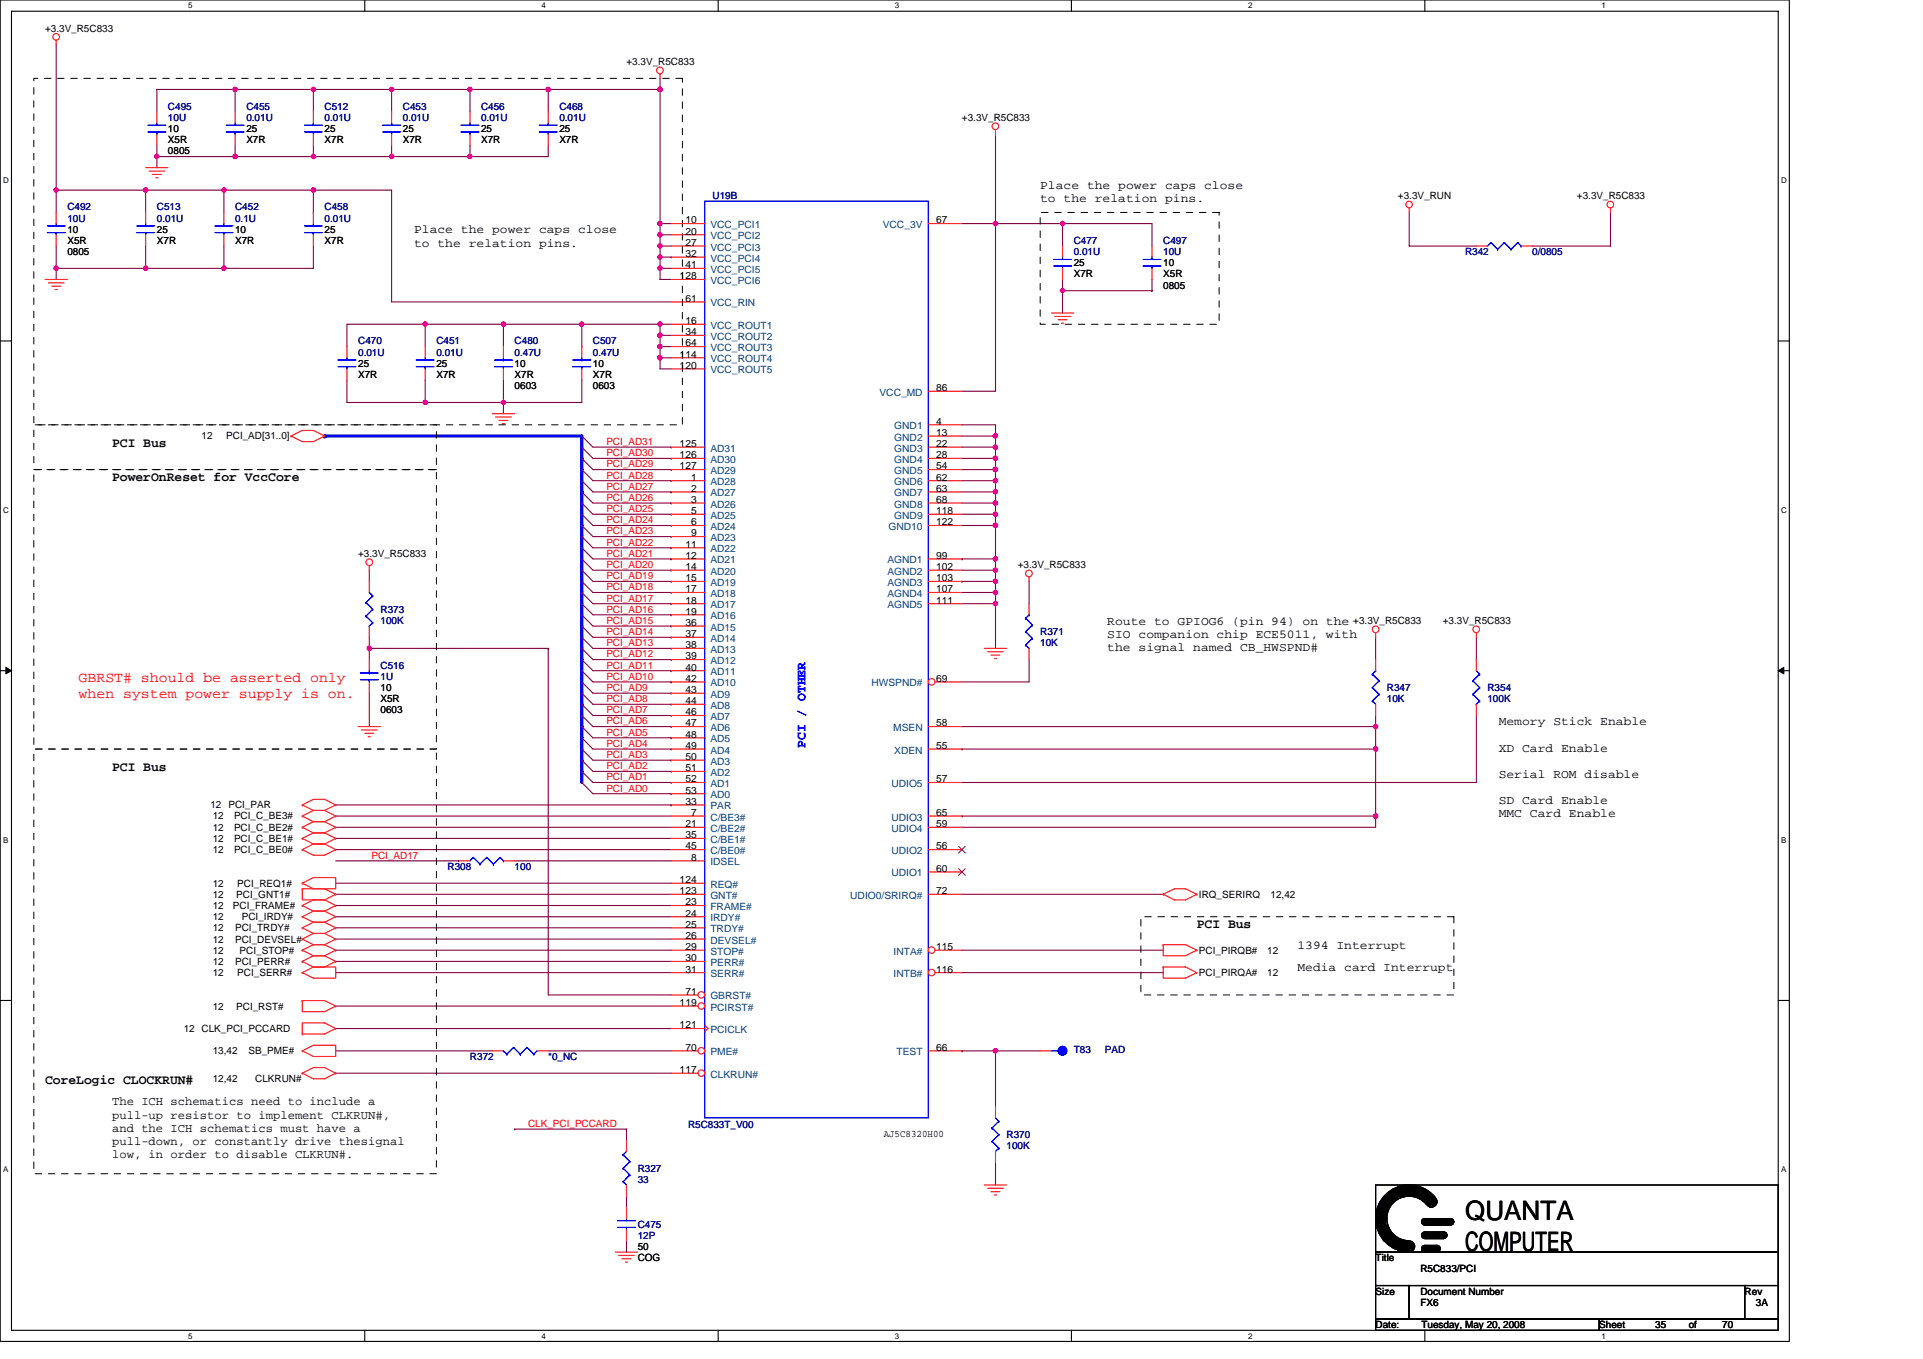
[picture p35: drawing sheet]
<svg xmlns="http://www.w3.org/2000/svg" width="297mm" height="210mm" viewBox="0 0 297 210" stroke-linecap="round" stroke-linejoin="round" font-family="sans-serif">
<defs><g id="words">
<g font-size="4.1">
<text x="226.3" y="188.5">QUANTA</text>
<text x="226.3" y="193.3">COMPUTER</text>
</g>
<g font-size="2.2" fill="#f00">
<text x="12.1" y="105.4">GBRST# should be asserted only</text>
<text x="12.1" y="107.8">when system power supply is on.</text>
</g>
<g font-size="2.1">
<text x="17.3" y="69.1">PCI Bus</text>
<text x="17.3" y="74.3">PowerOnReset for VccCore</text>
<text x="17.3" y="119.2">PCI Bus</text>
<text x="184.9" y="143.4">PCI Bus</text>
<text x="7" y="167.6">CoreLogic CLOCKRUN#</text>
</g>
<text font-size="2.1" fill="#00f" x="124.4" y="115.5" transform="rotate(-90 124.4 115.5)">PCI / OTHER</text>
<g font-size="1.9">
<text x="160.7" y="29.2">Place the power caps close</text>
<text x="160.7" y="31.2">to the relation pins.</text>
<text x="64" y="36.1">Place the power caps close</text>
<text x="64" y="38.1">to the relation pins.</text>
<text x="171" y="96.5">Route to GPIOG6 (pin 94) on the</text>
<text x="171" y="98.6">SIO companion chip ECE5011, with</text>
<text x="171" y="100.6">the signal named CB_HWSPND#</text>
<text x="231.5" y="112.1">Memory Stick Enable</text>
<text x="231.5" y="116.1">XD Card Enable</text>
<text x="231.5" y="120.2">Serial ROM disable</text>
<text x="231.5" y="124.3">SD Card Enable</text>
<text x="231.5" y="126.3">MMC Card Enable</text>
<text x="200.4" y="146.6">1394 Interrupt</text>
<text x="200.4" y="150.1">Media card Interrupt</text>
<text x="17.3" y="170.8">The ICH schematics need to include a</text>
<text x="17.3" y="172.8">pull-up resistor to implement CLKRUN#,</text>
<text x="17.3" y="174.9">and the ICH schematics must have a</text>
<text x="17.3" y="176.9">pull-down, or constantly drive thesignal</text>
<text x="17.3" y="178.9">low, in order to disable CLKRUN#.</text>
</g>
<g font-size="1.5">
<text x="7" y="4.9">+3.3V_R5C833</text>
<text x="96.8" y="10">+3.3V_R5C833</text>
<text x="25.9" y="20.4">10</text>
<text x="25.9" y="23.9">0805</text>
<text x="25.9" y="22.1">X5R</text>
<text x="38.1" y="20.4">25</text>
<text x="38.1" y="22.1">X7R</text>
<text x="50.1" y="20.4">25</text>
<text x="50.1" y="22.1">X7R</text>
<text x="62.2" y="20.4">25</text>
<text x="62.2" y="22.1">X7R</text>
<text x="74.3" y="20.4">25</text>
<text x="74.3" y="22.1">X7R</text>
<text x="86.4" y="20.4">25</text>
<text x="86.4" y="22.1">X7R</text>
<text x="148.6" y="18.7">+3.3V_R5C833</text>
<text x="10.4" y="35.9">10</text>
<text x="24.2" y="35.9">25</text>
<text x="36.3" y="35.9">10</text>
<text x="50.1" y="35.9">25</text>
<text x="105.9" y="34.5">10</text>
<text x="144.6" y="34.5">67</text>
<text x="215.9" y="30.8">+3.3V_RUN</text>
<text x="243.6" y="30.8">+3.3V_R5C833</text>
<text x="10.4" y="39.4">0805</text>
<text x="10.4" y="37.7">X5R</text>
<text x="24.2" y="37.7">X7R</text>
<text x="36.3" y="37.7">X7R</text>
<text x="50.1" y="37.7">X7R</text>
<text x="105.9" y="36.3">20</text>
<text x="105.9" y="38">27</text>
<text x="105.9" y="39.7">32</text>
<text x="105.9" y="41.4">41</text>
<text x="165.9" y="41.1">25</text>
<text x="179.7" y="41.1">10</text>
<text x="105" y="43.2">128</text>
<text x="105.9" y="46.6">61</text>
<text x="165.9" y="42.9">X7R</text>
<text x="179.7" y="44.6">0805</text>
<text x="179.7" y="42.9">X5R</text>
<text x="105.9" y="50.1">16</text>
<text x="105.9" y="51.8">34</text>
<text x="105.9" y="53.5">64</text>
<text x="55.3" y="56.7">25</text>
<text x="55.3" y="58.4">X7R</text>
<text x="67.4" y="56.7">25</text>
<text x="67.4" y="58.4">X7R</text>
<text x="79.5" y="56.7">10</text>
<text x="79.5" y="58.4">X7R</text>
<text x="91.6" y="56.7">10</text>
<text x="91.6" y="58.4">X7R</text>
<text x="105" y="55.3">114</text>
<text x="105" y="57">120</text>
<text x="79.5" y="60.1">0603</text>
<text x="91.6" y="60.1">0603</text>
<text x="144.6" y="65.6">4</text>
<text x="144.6" y="60.4">86</text>
<text x="31.1" y="67.9">12</text>
<text x="34.9" y="67.9">PCI_AD[31..0]</text>
<text x="105" y="70.8">126</text>
<text x="105" y="69.1">125</text>
<text x="144.6" y="67.4">13</text>
<text x="144.6" y="69.1">22</text>
<text x="144.6" y="70.8">28</text>
<text x="105" y="72.5">127</text>
<text x="106.8" y="77.7">3</text>
<text x="106.8" y="76">2</text>
<text x="106.8" y="74.3">1</text>
<text x="144.6" y="72.5">54</text>
<text x="144.6" y="74.3">62</text>
<text x="144.6" y="76">63</text>
<text x="144.6" y="77.7">68</text>
<text x="106.8" y="82.9">9</text>
<text x="106.8" y="81.2">6</text>
<text x="106.8" y="79.4">5</text>
<text x="144.6" y="81.2">122</text>
<text x="144.6" y="79.4">118</text>
<text x="55.3" y="86">+3.3V_R5C833</text>
<text x="105.9" y="89.8">15</text>
<text x="105.9" y="88.1">14</text>
<text x="105.9" y="86.3">12</text>
<text x="105.9" y="84.6">11</text>
<text x="144.6" y="86.3">99</text>
<text x="144.6" y="89.8">103</text>
<text x="144.6" y="88.1">102</text>
<text x="157.2" y="87.8">+3.3V_R5C833</text>
<text x="105.9" y="95">19</text>
<text x="105.9" y="93.3">18</text>
<text x="105.9" y="91.5">17</text>
<text x="144.6" y="91.5">107</text>
<text x="144.6" y="93.3">111</text>
<text x="105.9" y="101.9">39</text>
<text x="105.9" y="100.2">38</text>
<text x="105.9" y="98.4">37</text>
<text x="105.9" y="96.7">36</text>
<text x="209" y="96.4">+3.3V_R5C833</text>
<text x="222.9" y="96.4">+3.3V_R5C833</text>
<text x="58.8" y="106.8">10</text>
<text x="105.9" y="107.1">43</text>
<text x="105.9" y="105.3">42</text>
<text x="105.9" y="103.6">40</text>
<text x="144.6" y="105.3">69</text>
<text x="58.8" y="110.2">0603</text>
<text x="58.8" y="108.5">X5R</text>
<text x="105.9" y="114">48</text>
<text x="105.9" y="112.2">47</text>
<text x="105.9" y="110.5">46</text>
<text x="105.9" y="108.8">44</text>
<text x="144.6" y="112.2">58</text>
<text x="105.9" y="119.2">51</text>
<text x="105.9" y="117.4">50</text>
<text x="105.9" y="115.7">49</text>
<text x="144.6" y="115.7">55</text>
<text x="32.5" y="124.9">12 PCI_PAR</text>
<text x="105.9" y="122.6">53</text>
<text x="105.9" y="120.9">52</text>
<text x="105.9" y="124.4">33</text>
<text x="144.6" y="120.9">57</text>
<text x="32.9" y="128.4">12</text>
<text x="32.9" y="130.1">12</text>
<text x="32.9" y="126.6">12</text>
<text x="32.9" y="131.8">12</text>
<text x="36.1" y="128.4">PCI_C_BE2#</text>
<text x="36.1" y="130.1">PCI_C_BE1#</text>
<text x="36.1" y="126.6">PCI_C_BE3#</text>
<text x="36.1" y="131.8">PCI_C_BE0#</text>
<text x="105.9" y="131.3">45</text>
<text x="105.9" y="129.5">35</text>
<text x="105.9" y="127.8">21</text>
<text x="106.8" y="126.1">7</text>
<text x="144.6" y="127.8">59</text>
<text x="144.6" y="126.1">65</text>
<text x="144.6" y="131.3">56</text>
<text x="32.9" y="137">12</text>
<text x="36.7" y="137">PCI_REQ1#</text>
<text x="105" y="136.4">124</text>
<text x="106.8" y="133">8</text>
<text x="144.6" y="134.7">60</text>
<text x="32.9" y="142.2">12</text>
<text x="32.9" y="138.7">12</text>
<text x="32.9" y="140.4">12</text>
<text x="32.9" y="143.9">12</text>
<text x="36" y="140.4">PCI_FRAME#</text>
<text x="36.3" y="143.9">PCI_TRDY#</text>
<text x="36.5" y="138.7">PCI_GNT1#</text>
<text x="37.4" y="142.2">PCI_IRDY#</text>
<text x="105" y="138.2">123</text>
<text x="105.9" y="143.3">25</text>
<text x="105.9" y="141.6">24</text>
<text x="105.9" y="139.9">23</text>
<text x="144.6" y="138.2">72</text>
<text x="185.2" y="138.7">IRQ_SERIRQ</text>
<text x="196.3" y="138.7">12,42</text>
<text x="32.9" y="149.1">12</text>
<text x="32.9" y="145.6">12</text>
<text x="32.9" y="147.4">12</text>
<text x="36.3" y="149.1">PCI_PERR#</text>
<text x="36.3" y="145.6">PCI_DEVSEL#</text>
<text x="37" y="147.4">PCI_STOP#</text>
<text x="105.9" y="148.5">30</text>
<text x="105.9" y="146.8">29</text>
<text x="105.9" y="145.1">26</text>
<text x="144.6" y="146.8">115</text>
<text x="185.2" y="147.4">PCI_PIRQB#</text>
<text x="195.7" y="147.4">12</text>
<text x="32.9" y="156">12</text>
<text x="32.9" y="150.8">12</text>
<text x="36.5" y="156">PCI_RST#</text>
<text x="36.7" y="150.8">PCI_SERR#</text>
<text x="105" y="155.4">119</text>
<text x="105.9" y="150.3">31</text>
<text x="105.9" y="153.7">71</text>
<text x="144.6" y="150.3">116</text>
<text x="185.2" y="150.8">PCI_PIRQA#</text>
<text x="195.7" y="150.8">12</text>
<text x="28.4" y="159.4">12 CLK_PCI_PCCARD</text>
<text x="105" y="158.9">121</text>
<text x="32.9" y="162.9">13,42</text>
<text x="32.9" y="167.2">12,42</text>
<text x="38.4" y="162.9">SB_PME#</text>
<text x="39.4" y="167.2">CLKRUN#</text>
<text x="105" y="165.8">117</text>
<text x="105.9" y="162.3">70</text>
<text x="144.6" y="162.3">66</text>
<text x="136.5" y="175.7">AJ5C8320H00</text>
<text x="98.5" y="193.1">50</text>
<text x="98.5" y="194.9">COG</text>
<text x="212.5" y="194.9">Title</text>
<text x="219.4" y="196.6">R5C833/PCI</text>
<text x="212.5" y="200">Size</text>
<text x="219.4" y="200">Document Number</text>
<text x="219.4" y="201.8">FX6</text>
<text x="269.5" y="200">Rev</text>
<text x="271.2" y="201.8">3A</text>
<text x="212.5" y="205.2">Date:</text>
<text x="219.6" y="205.2">Tuesday, May 20, 2008</text>
<text x="247" y="205.2">Sheet</text>
<text x="255.7" y="205.2">35</text>
<text x="260.9" y="205.2">of</text>
<text x="266" y="205.2">70</text>
</g>
<g font-size="1.5" fill="#000080">
<text x="25.9" y="17">C495</text>
<text x="38.1" y="17">C455</text>
<text x="50.1" y="17">C512</text>
<text x="62.2" y="17">C453</text>
<text x="74.3" y="17">C456</text>
<text x="86.4" y="17">C468</text>
<text x="25.9" y="18.7">10U</text>
<text x="38.1" y="18.7">0.01U</text>
<text x="50.1" y="18.7">0.01U</text>
<text x="62.2" y="18.7">0.01U</text>
<text x="74.3" y="18.7">0.01U</text>
<text x="86.4" y="18.7">0.01U</text>
<text x="10.4" y="32.5">C492</text>
<text x="10.4" y="34.2">10U</text>
<text x="24.2" y="32.5">C513</text>
<text x="24.2" y="34.2">0.01U</text>
<text x="36.3" y="32.5">C452</text>
<text x="36.3" y="34.2">0.1U</text>
<text x="50.1" y="32.5">C458</text>
<text x="50.1" y="34.2">0.01U</text>
<text x="110.1" y="30.8">U19B</text>
<text x="165.9" y="37.7">C477</text>
<text x="165.9" y="39.4">0.01U</text>
<text x="179.7" y="37.7">C497</text>
<text x="179.7" y="39.4">10U</text>
<text x="226.3" y="39.4">R342</text>
<text x="236.7" y="39.4">0/0805</text>
<text x="55.3" y="53.2">C470</text>
<text x="67.4" y="53.2">C451</text>
<text x="79.5" y="53.2">C480</text>
<text x="91.6" y="53.2">C507</text>
<text x="55.3" y="54.9">0.01U</text>
<text x="67.4" y="54.9">0.01U</text>
<text x="79.5" y="54.9">0.47U</text>
<text x="91.6" y="54.9">0.47U</text>
<text x="58.8" y="94.7">R373</text>
<text x="58.8" y="96.4">100K</text>
<text x="160.7" y="98.1">R371</text>
<text x="160.7" y="99.9">10K</text>
<text x="58.8" y="103.3">C516</text>
<text x="58.8" y="105">1U</text>
<text x="214.2" y="106.8">R347</text>
<text x="229.8" y="106.8">R354</text>
<text x="214.2" y="108.5">10K</text>
<text x="229.8" y="108.5">100K</text>
<text x="69.1" y="134.4">R308</text>
<text x="79.5" y="134.4">100</text>
<text x="72.6" y="163.8">R372</text>
<text x="84.7" y="163.8">*0_NC</text>
<text x="165.9" y="162.7">T83</text>
<text x="170.7" y="162.7">PAD</text>
<text x="106.3" y="174.3">R5C833T_V00</text>
<text x="155.5" y="175.9">R370</text>
<text x="155.5" y="177.6">100K</text>
<text x="98.5" y="181">R327</text>
<text x="98.5" y="182.8">33</text>
<text x="98.5" y="189.7">C475</text>
<text x="98.5" y="191.4">12P</text>
</g>
<g font-size="1.5" fill="#004080">
<text x="109.7" y="35.2">VCC_PCI1</text>
<text x="136.4" y="35.2">VCC_3V</text>
<text x="109.7" y="37">VCC_PCI2</text>
<text x="109.7" y="38.7">VCC_PCI3</text>
<text x="109.7" y="40.4">VCC_PCI4</text>
<text x="109.7" y="47.3">VCC_RIN</text>
<text x="109.7" y="42.2">VCC_PCI5</text>
<text x="109.7" y="43.9">VCC_PCI6</text>
<text x="109.7" y="50.8">VCC_ROUT1</text>
<text x="109.7" y="52.5">VCC_ROUT2</text>
<text x="109.7" y="54.3">VCC_ROUT3</text>
<text x="109.7" y="56">VCC_ROUT4</text>
<text x="109.7" y="57.7">VCC_ROUT5</text>
<text x="135.8" y="61.2">VCC_MD</text>
<text x="109.7" y="71.5">AD30</text>
<text x="109.7" y="69.8">AD31</text>
<text x="138.1" y="66.3">GND1</text>
<text x="138.1" y="68.1">GND2</text>
<text x="138.1" y="69.8">GND3</text>
<text x="138.1" y="71.5">GND4</text>
<text x="109.7" y="76.7">AD27</text>
<text x="109.7" y="75">AD28</text>
<text x="109.7" y="73.3">AD29</text>
<text x="138.1" y="73.3">GND5</text>
<text x="138.1" y="75">GND6</text>
<text x="138.1" y="76.7">GND7</text>
<text x="109.7" y="83.6">AD23</text>
<text x="109.7" y="81.9">AD24</text>
<text x="109.7" y="80.2">AD25</text>
<text x="109.7" y="78.4">AD26</text>
<text x="137.2" y="81.9">GND10</text>
<text x="138.1" y="78.4">GND8</text>
<text x="138.1" y="80.2">GND9</text>
<text x="109.7" y="88.8">AD20</text>
<text x="109.7" y="87.1">AD21</text>
<text x="109.7" y="85.3">AD22</text>
<text x="137.1" y="87.1">AGND1</text>
<text x="137.1" y="88.8">AGND2</text>
<text x="109.7" y="95.7">AD16</text>
<text x="109.7" y="94">AD17</text>
<text x="109.7" y="92.2">AD18</text>
<text x="109.7" y="90.5">AD19</text>
<text x="137.1" y="90.5">AGND3</text>
<text x="137.1" y="92.2">AGND4</text>
<text x="137.1" y="94">AGND5</text>
<text x="109.7" y="100.9">AD13</text>
<text x="109.7" y="99.2">AD14</text>
<text x="109.7" y="97.4">AD15</text>
<text x="109.7" y="107.8">AD9</text>
<text x="109.7" y="106.1">AD10</text>
<text x="109.7" y="104.3">AD11</text>
<text x="109.7" y="102.6">AD12</text>
<text x="134.6" y="106.1">HWSPND#</text>
<text x="109.7" y="113">AD6</text>
<text x="109.7" y="111.3">AD7</text>
<text x="109.7" y="109.5">AD8</text>
<text x="138" y="113">MSEN</text>
<text x="109.7" y="119.9">AD2</text>
<text x="109.7" y="118.2">AD3</text>
<text x="109.7" y="116.4">AD4</text>
<text x="109.7" y="114.7">AD5</text>
<text x="138.1" y="116.4">XDEN</text>
<text x="109.7" y="123.3">AD0</text>
<text x="109.7" y="121.6">AD1</text>
<text x="109.7" y="125.1">PAR</text>
<text x="137.7" y="121.6">UDIO5</text>
<text x="109.7" y="132">C/BE0#</text>
<text x="109.7" y="130.2">C/BE1#</text>
<text x="109.7" y="128.5">C/BE2#</text>
<text x="109.7" y="126.8">C/BE3#</text>
<text x="137.7" y="128.5">UDIO4</text>
<text x="137.7" y="126.8">UDIO3</text>
<text x="137.7" y="132">UDIO2</text>
<text x="109.7" y="137.2">REQ#</text>
<text x="109.7" y="133.7">IDSEL</text>
<text x="137.7" y="135.4">UDIO1</text>
<text x="109.7" y="138.9">GNT#</text>
<text x="109.7" y="142.3">IRDY#</text>
<text x="109.7" y="140.6">FRAME#</text>
<text x="131.3" y="138.9">UDIO0/SRIRQ#</text>
<text x="109.7" y="149.2">PERR#</text>
<text x="109.7" y="147.5">STOP#</text>
<text x="109.7" y="145.8">DEVSEL#</text>
<text x="109.7" y="144.1">TRDY#</text>
<text x="138" y="147.5">INTA#</text>
<text x="109.7" y="151">SERR#</text>
<text x="109.7" y="154.4">GBRST#</text>
<text x="138" y="151">INTB#</text>
<text x="109.7" y="156.1">PCIRST#</text>
<text x="109.7" y="159.6">PCICLK</text>
<text x="109.7" y="163.1">PME#</text>
<text x="109.7" y="166.5">CLKRUN#</text>
<text x="138.5" y="163.1">TEST</text>
</g>
<g font-size="1.5" fill="#f00">
<text x="93.7" y="68.7">PCI_AD31</text>
<text x="93.7" y="70.5">PCI_AD30</text>
<text x="93.7" y="75.7">PCI_AD27</text>
<text x="93.7" y="77.4">PCI_AD26</text>
<text x="93.7" y="72.2">PCI_AD29</text>
<text x="93.7" y="73.9">PCI_AD28</text>
<text x="93.7" y="80.9">PCI_AD24</text>
<text x="93.7" y="79.1">PCI_AD25</text>
<text x="93.7" y="82.6">PCI_AD23</text>
<text x="93.7" y="86">PCI_AD21</text>
<text x="93.7" y="84.3">PCI_AD22</text>
<text x="93.7" y="89.5">PCI_AD19</text>
<text x="93.7" y="87.8">PCI_AD20</text>
<text x="93.7" y="92.9">PCI_AD17</text>
<text x="93.7" y="94.7">PCI_AD16</text>
<text x="93.7" y="91.2">PCI_AD18</text>
<text x="93.7" y="96.4">PCI_AD15</text>
<text x="93.7" y="99.8">PCI_AD13</text>
<text x="93.7" y="101.6">PCI_AD12</text>
<text x="93.7" y="98.1">PCI_AD14</text>
<text x="93.7" y="103.3">PCI_AD11</text>
<text x="93.7" y="106.8">PCI_AD9</text>
<text x="93.7" y="105">PCI_AD10</text>
<text x="93.7" y="110.2">PCI_AD7</text>
<text x="93.7" y="113.7">PCI_AD5</text>
<text x="93.7" y="108.5">PCI_AD8</text>
<text x="93.7" y="111.9">PCI_AD6</text>
<text x="93.7" y="117.1">PCI_AD3</text>
<text x="93.7" y="118.9">PCI_AD2</text>
<text x="93.7" y="115.4">PCI_AD4</text>
<text x="93.7" y="120.6">PCI_AD1</text>
<text x="93.7" y="122.3">PCI_AD0</text>
<text x="57.4" y="132.7">PCI_AD17</text>
<text x="81.6" y="174.1">CLK_PCI_PCCARD</text>
</g>
<g font-size="1.2">
<text x="29.1" y="1.3">5</text>
<text x="83.6" y="1.3">4</text>
<text x="138.2" y="1.3">3</text>
<text x="192.8" y="1.3">2</text>
<text x="247.4" y="1.3">1</text>
<text x=".5" y="28.3">D</text>
<text x="275.1" y="28.3">D</text>
<text x=".5" y="79.2">C</text>
<text x="275.1" y="79.2">C</text>
<text x=".5" y="130.2">B</text>
<text x="275.1" y="130.2">B</text>
<text x=".5" y="181.1">A</text>
<text x="275.1" y="181.1">A</text>
<text x="29.1" y="206.8">5</text>
<text x="83.6" y="206.8">4</text>
<text x="138.2" y="206.8">3</text>
<text x="192.8" y="206.8">2</text>
<text x="247.4" y="206.8">1</text>
</g>
</g></defs>
<path d="M0 0h276.4v207.3h-276.4zM1.8 1.7h272.9v203.8h-272.9z" fill="none" stroke="#000" stroke-width=".17"/>
<g fill="#fff">
<path d="M29.1 .2h.6v1.4h-.6z"/>
<path d="M29.1 205.7h.6v1.4h-.6z"/>
</g>
<path d="M56.3 0v1.7M56.3 205.5v1.8" fill="none" stroke="#000" stroke-width=".17"/>
<g fill="#fff">
<path d="M83.6 .2h.7v1.4h-.7z"/>
<path d="M83.6 205.7h.7v1.4h-.7z"/>
</g>
<path d="M110.9 0v1.7M110.9 205.5v1.8" fill="none" stroke="#000" stroke-width=".17"/>
<g fill="#fff">
<path d="M138.2 .2h.7v1.4h-.7z"/>
<path d="M138.2 205.7h.7v1.4h-.7z"/>
</g>
<path d="M165.5 0v1.7M165.5 205.5v1.8" fill="none" stroke="#000" stroke-width=".17"/>
<g fill="#fff">
<path d="M192.8 .2h.6v1.4h-.6z"/>
<path d="M192.8 205.7h.6v1.4h-.6z"/>
</g>
<path d="M220.1 0v1.7M220.1 205.5v1.8" fill="none" stroke="#000" stroke-width=".17"/>
<g fill="#fff">
<path d="M247.4 .2h.6v1.4h-.6z"/>
<path d="M247.4 205.7h.6v1.4h-.6z"/>
<path d="M.5 27.2h.8v1.4h-.8z"/>
<path d="M275.1 27.2h.9v1.4h-.9z"/>
<path d="M.5 78.1h.8v1.4h-.8z"/>
<path d="M275.1 78.1h.9v1.4h-.9z"/>
</g>
<path d="M0 52.7h1.8M274.7 52.7h1.7" fill="none" stroke="#000" stroke-width=".17"/>
<g fill="#fff">
<path d="M.5 129.1h.8v1.4h-.8z"/>
<path d="M275.1 129.1h.8v1.4h-.8z"/>
</g>
<path d="M0 103.6h1.8M274.7 103.6h1.7" fill="none" stroke="#000" stroke-width=".17"/>
<path d="M.9 103.1l.9 .5-.9 .5zM274.7 103.6l.8-.5v1z" fill="#000" stroke="#000" stroke-width=".15"/>
<g fill="#fff">
<path d="M.5 180h.8v1.4h-.8z"/>
<path d="M275.1 180h.8v1.4h-.8z"/>
</g>
<g fill="none" stroke="#000" stroke-width=".17">
<path d="M0 154.6h1.8M274.7 154.6h1.7M212.5 183.1h62.2v10.4h-62.2zM212.5 193.5h62.2v5.1h-62.2zM212.5 198.6h5.2v5.2h-5.2zM212.7 187.1v2.4l.1 .5v-3.5l.2-.3v4.3l.2 .2v-4.8l.2-.4v5.5l.1 .2v-5.9l.2-.1v6.5M213.9 191.7v-6.7l.2-.2v7.1h.1v-2.6l.2 .4v2.4l.2 .1v-2.2l.1 .4v2l.2 .2v-2.1l.2 .2v2.1h.2v-1.9l.1 .1v1.9h.2v-1.7l.2 .2v1.5l.1 .2v-1.7l.2 .2v1.5h.2v-1.4M214.2 184.5v2.9l.2-.5v-2.4l.2-.2v2.2l.1-.1v-2.3l.2-.1v2l.2-.1v-2.1h.2v1.9l.1-.2v-1.7l.2-.2v1.7l.2-.1v-1.6l.1-.2v1.8M216.3 183.8a4.7 4.7 0 0 1 5.4 2.2M216.3 184.5a4 4 0 0 1 4.8 1.7M216.3 184.3a4.2 4.2 0 0 1 5.1 2.1M216.3 184.2a4.3 4.3 0 0 1 5.2 2.2"/>
<path d="M216.3 184a4.5 4.5 0 0 1 5.2 2.1M216.3 183.5a4.9 4.9 0 0 1 5.7 2.2M216.3 191.6v.1h.2v1.4h.1v-1.4h.2v1.6h-.3l.5-1.6M216.3 183.3v1.7l-.2-.2v-1.4zM216.3 184.9a3.6 3.6 0 0 1 4.5 1.7M216.3 184.7a3.8 3.8 0 0 1 4.7 1.8M216.4 183.6a4.8 4.8 0 0 1 5.5 2.3M216.5 183.4v1.4M217 191.7h.1M217 191.7v1.6l.2-.2v-1.4l.1 .4v1.2h.2v-1.4h.2v1.4h.1v-1.4h.2v1.4l.2-.2v-1l.2 .1v.7M217.7 183.1a5.2 5.2 0 0 1 4 1.9M217.7 183.1a5.2 5.2 0 0 0-5.2 5.2 5.2 5.2 0 0 0 5.2 5.1"/>
<path d="M217.7 184.8a3.4 3.4 0 0 1 2.6 1.3M217.7 184.8a3.4 3.4 0 0 0-3.5 3.5 3.4 3.4 0 0 0 3.5 3.4M217.7 183.1l-1.6 .2M217.7 184.8l-1.3 .2M217.7 198.6h51.8v5.2h-51.8zM219.7 188.4h4.7v.2h-4.8v.2h5l-.2 .2h-4.7l.2 .1h4.5M219.7 190.5h3.7v.2h-3.7l-.1 .2h3.9l-.1 .1h-3.8l.3 .2h3.3M219.7 192.6h2.6v.2h-2.7v.1h2.9l-.2 .2h-2.7l.3 .2h2.4M220.1 192.4h1.9M220.1 193.5h1.9M220.1 191.4h2.9M220.1 190.4h2.9"/>
<path d="M220.1 189.3h4M220.1 188.3h4M269.5 198.6h5.2v5.2h-5.2zM212.5 203.8h34.5v1.7h-34.5zM247 203.8h27.7v1.7h-27.7z"/>
<circle cx="217.7" cy="192.6" r=".86"/>
<circle cx="220.1" cy="190.9" r=".51"/>
<circle cx="220.1" cy="192.9" r=".51"/>
<circle cx="220.1" cy="188.8" r=".51"/>
<circle cx="221.1" cy="185.7" r=".85"/>
<circle cx="222" cy="192.9" r=".51"/>
<circle cx="223" cy="190.9" r=".51"/>
<circle cx="224" cy="188.8" r=".51"/>
</g>
<g fill="none" stroke="#800040" stroke-width=".17">
<path d="M8.7 6.9v22.5M36.3 13.8h.1M36.3 13.8v3.5M48.4 13.8h.1M48.4 13.8v3.5M60.5 13.8v3.5M60.5 13.8h.1M72.6 13.8h.1M72.6 13.8v3.5M84.7 13.8h.1M84.7 13.8v3.5M102 13.8h.1"/>
<path d="M102 12.1v1.7M102 13.8h-77.8v3.5M102 13.8v27.7M8.7 38v3.5M8.7 29.4v3.4M8.7 29.4h25.9M22.5 29.4h.1M22.5 38v3.5M22.5 29.4v3.4M24.2 24.2h.1M24.2 24.2v1.7M24.2 24.2h12.1"/>
<path d="M24.2 22.5v1.7M34.6 29.4v3.4M34.6 38v3.5M34.6 29.4h.1M34.6 29.4h13.8M36.3 22.5v1.7M36.3 24.2h.1M36.3 24.2h12.1M48.4 22.5v1.7M48.4 32.8h.1M48.4 38v3.5h-13.8M48.4 29.4h12.1v17.3h43.2"/>
<path d="M48.4 24.2h24.2M48.4 29.4v3.4M60.5 22.5v1.7M60.5 24.2h.1M72.6 22.5v1.7M72.6 24.2h.1M84.7 22.5v1.7h-12.1M102 38h1.7M102 39.7h.1M102 38h.1M102 34.5h.1M102 36.3h1.7"/>
<path d="M102 36.3h.1M102 34.5h1.7M102 39.7h1.7M103.7 39.7h.1M148.6 34.5h5.2M153.8 34.5v26h-5.2M153.8 34.5h.1M153.8 20.7v13.8M153.8 34.5h10.3M164.1 34.5v3.5M164.1 34.5h13.8v3.5M164.1 34.5h.1"/>
<path d="M217.7 32.8v5.2h10.3M248.8 32.8v5.2h-12.1M8.7 41.5v1.7M8.7 41.5h25.9M22.5 41.5h.1M34.6 41.5h.1M53.6 58.7v3.5h24.2M65.7 50.1h.1M65.7 50.1v3.5M65.7 58.7v3.5M77.8 50.1h12.1M77.8 50.1v3.5"/>
<path d="M77.8 58.7v3.5M77.8 50.1h-24.2v3.5M77.8 50.1h.1M89.9 58.7v3.5h-12.1M89.9 53.6h.1M89.9 50.1h12.1M89.9 50.1v3.5M102 55.3v1.7h1.7M102 41.5v1.7h1.7M102 51.8h1.7M102 53.6h.1M102 41.5h1.7"/>
<path d="M102 41.5h.1M102 50.1h.1M102 50.1h1.7M102 55.3h1.7M102 55.3h.1M102 53.6h1.7M102 51.8h.1M102 50.1v5.2M164.1 43.2v1.7M164.1 44.9v3.5M164.1 44.9h13.8M177.9 43.2v1.7"/>
<path d="M177.9 44.9h.1M65.7 62.2h.1M77.8 62.2v1.7M77.8 62.2h.1M89.9 76h.1M89.9 79.5h.1M89.9 70.8h.1M89.9 67.4h.1M89.9 72.6h.1M89.9 77.7h.1M89.9 74.3h.1M89.9 69.1h.1"/>
<path d="M89.9 74.3l1.7 1.7h12.1M89.9 67.4l1.7 1.7h12.1M89.9 76l1.7 1.7h12.1M89.9 69.1l1.7 1.7h12.1M89.9 70.8l1.7 1.8h12.1M89.9 79.5l1.7 1.7h12.1M89.9 72.6l1.7 1.7h12.1M89.9 77.7l1.7 1.8h12.1M103.7 76h.1M103.7 69.1h.1M103.7 77.7h.1M103.7 70.8h.1"/>
<path d="M103.7 72.6h.1M103.7 74.3h.1M103.7 79.5h.1M148.6 69.1h5.2M148.6 70.8h5.2M148.6 72.6h5.2M148.6 74.3h5.2M148.6 67.4h5.2M148.6 65.6h5.2v22.5M148.6 76h5.2M148.6 77.7h5.2M148.6 79.5h5.2"/>
<path d="M153.8 69.1h.1M153.8 72.6h.1M153.8 74.3h.1M153.8 67.4h.1M153.8 76h.1M153.8 77.7h.1M153.8 79.5h.1M153.8 70.8h.1M57 88.1v1.7M57 98.5v1.7M89.9 89.8h.1M89.9 84.6h.1"/>
<path d="M89.9 93.3h.1M89.9 91.5h.1M89.9 95h.1M89.9 88.1h.1M89.9 82.9h.1M89.9 81.2h.1M89.9 98.5h.1M89.9 86.4h.1M89.9 96.7h.1M89.9 88.1l1.7 1.7h12.1M89.9 84.6l1.7 1.8h12.1M89.9 98.5l1.7 1.7h12.1"/>
<path d="M89.9 82.9l1.7 1.7h12.1M89.9 81.2l1.7 1.7h12.1M89.9 91.5l1.7 1.8h12.1M89.9 93.3l1.7 1.7h12.1M89.9 95l1.7 1.7h12.1M89.9 86.4l1.7 1.7h12.1M89.9 89.8l1.7 1.7h12.1M89.9 96.7l1.7 1.8h12.1M103.7 86.4h.1M103.7 84.6h.1M103.7 81.2h.1M103.7 82.9h.1"/>
<path d="M103.7 89.8h.1M103.7 93.3h.1M103.7 95h.1M103.7 96.7h.1M103.7 88.1h.1M103.7 91.5h.1M103.7 98.5h.1M148.6 88.1h5.2M148.6 89.8h.1M148.6 91.5h5.2M148.6 93.3h5.2M148.6 86.4h.1"/>
<path d="M148.6 81.2h5.2M148.6 89.8h5.2M148.6 86.4h5.2M153.8 88.1v1.7M153.8 93.3v6.9M153.8 86.4h.1M153.8 93.3h.1M153.8 81.2h.1M153.8 88.1h.1M153.8 91.5h.1M153.8 89.8v3.5M159 89.8v3.5"/>
<path d="M212.5 98.5v3.4M228 98.5v3.4M57 107.1v5.2M57 100.2v1.7M57 100.2h27.7M84.7 100.2v53.5h19M84.7 100.2h.1M89.9 115.7h.1M89.9 108.8h.1M89.9 101.9h.1M89.9 107.1h.1M89.9 110.6h.1"/>
<path d="M89.9 117.5h.1M89.9 103.6h.1M89.9 114h.1M89.9 100.2h.1M89.9 119.2h.1M89.9 112.3h.1M89.9 105.4h.1M89.9 114l1.7 1.7h12.1M89.9 101.9l1.7 1.7h12.1M89.9 105.4l1.7 1.7h12.1M89.9 103.6l1.7 1.8h12.1M89.9 108.8l1.7 1.8h12.1"/>
<path d="M89.9 100.2l1.7 1.7h12.1M89.9 112.3l1.7 1.7h12.1M89.9 107.1l1.7 1.7h12.1M89.9 110.6l1.7 1.7h12.1M89.9 115.7l1.7 1.8h12.1M89.9 117.5l1.7 1.7h12.1M89.9 119.2l1.7 1.7h12.1M103.7 103.6h.1M103.7 107.1h.1M103.7 105.4h.1M103.7 110.6h.1M103.7 100.2h.1"/>
<path d="M103.7 101.9h.1M103.7 114h.1M103.7 108.8h.1M103.7 112.3h.1M103.7 117.5h.1M103.7 119.2h.1M103.7 115.7h.1M148.6 115.7h.1M148.6 112.3h63.9M148.6 115.7h63.9M159 101.9v3.5h-10.4M212.5 112.3v3.4"/>
<path d="M212.5 112.3h.1M212.5 115.7v10.4M212.5 110.6v1.7M228 110.6v10.3h-79.4M228 101.9h.1M51.9 139.9h51.8M51.9 136.5h51.8M51.9 138.2h51.8M51.9 126.1h51.8M51.9 131.3h51.8M51.9 129.5h51.8M51.9 127.8h51.8"/>
<path d="M51.9 133h19M51.9 124.4h51.8M70.9 133h.1M79.5 133h24.2M89.9 120.9h.1M89.9 120.9l1.7 1.7h12.1M103.7 120.9h.1M103.7 122.6h.1M103.7 124.4h.1M148.6 138.2h31.1M148.6 126.1h.1M148.6 126.1h63.9"/>
<path d="M212.5 126.1v1.7h-63.9M51.9 145.1h51.8M51.9 150.3h51.8M51.9 141.6h51.8M51.9 143.4h51.8M51.9 148.5h51.8M51.9 146.8h51.8M51.9 158.9h51.8M51.9 155.4h51.8M148.6 146.8h31.1M148.6 150.3h31.1M51.9 162.4h24.1"/>
<path d="M51.9 165.8h51.8M79.5 174.5h17.3v1.7M79.5 174.5h.1M84.7 162.4h19M148.6 162.4h.1M148.6 162.4h5.2M153.8 179.6v3.5M153.8 171h.1M153.8 162.4h6.9M153.8 162.4v8.6M96.8 184.8v1.7M96.8 191.7v1.8"/>
</g>
<g fill="#f0f" stroke="#f0f" stroke-width=".17">
<circle cx="153.8" cy="89.8" r=".34"/>
<circle cx="153.8" cy="69.1" r=".34"/>
<circle cx="72.6" cy="13.8" r=".34"/>
<circle cx="48.4" cy="24.2" r=".34"/>
<circle cx="60.5" cy="24.2" r=".34"/>
<circle cx="72.6" cy="24.2" r=".34"/>
<circle cx="84.7" cy="13.8" r=".34"/>
<circle cx="101.9" cy="13.8" r=".34"/>
<circle cx="153.8" cy="70.8" r=".33"/>
<circle cx="153.8" cy="72.5" r=".34"/>
<circle cx="153.8" cy="74.3" r=".34"/>
<circle cx="153.8" cy="86.4" r=".34"/>
<circle cx="153.8" cy="81.2" r=".34"/>
<circle cx="60.5" cy="13.8" r=".34"/>
<circle cx="36.3" cy="13.8" r=".34"/>
<circle cx="57" cy="100.2" r=".34"/>
<circle cx="24.2" cy="24.2" r=".34"/>
<circle cx="36.3" cy="24.2" r=".34"/>
<circle cx="153.8" cy="162.3" r=".34"/>
<circle cx="164.1" cy="44.9" r=".33"/>
<circle cx="153.8" cy="34.5" r=".34"/>
<circle cx="164.1" cy="34.5" r=".34"/>
<circle cx="101.9" cy="39.7" r=".34"/>
<circle cx="101.9" cy="53.5" r=".33"/>
<circle cx="48.4" cy="13.8" r=".34"/>
<circle cx="101.9" cy="38" r=".34"/>
<circle cx="101.9" cy="41.4" r=".34"/>
<circle cx="153.8" cy="67.3" r=".34"/>
<circle cx="101.9" cy="50.1" r=".34"/>
<circle cx="101.9" cy="55.3" r=".34"/>
<circle cx="101.9" cy="34.5" r=".34"/>
<circle cx="101.9" cy="36.3" r=".33"/>
<circle cx="101.9" cy="51.8" r=".34"/>
<circle cx="8.7" cy="29.4" r=".34"/>
<circle cx="22.5" cy="29.4" r=".34"/>
<circle cx="65.7" cy="50.1" r=".34"/>
<circle cx="8.7" cy="41.4" r=".34"/>
<circle cx="22.5" cy="41.4" r=".34"/>
<circle cx="89.8" cy="50.1" r=".34"/>
<circle cx="212.5" cy="115.7" r=".34"/>
<circle cx="212.5" cy="126.1" r=".34"/>
<circle cx="153.8" cy="76" r=".34"/>
<circle cx="48.4" cy="29.4" r=".34"/>
<circle cx="212.5" cy="112.3" r=".34"/>
<circle cx="153.8" cy="93.3" r=".34"/>
<circle cx="153.8" cy="77.7" r=".34"/>
<circle cx="34.6" cy="29.4" r=".34"/>
<circle cx="34.6" cy="41.4" r=".34"/>
<circle cx="65.7" cy="62.2" r=".33"/>
<circle cx="77.8" cy="62.2" r=".33"/>
<circle cx="77.8" cy="50.1" r=".34"/>
<circle cx="153.8" cy="79.4" r=".33"/>
<circle cx="153.8" cy="88.1" r=".33"/>
<circle cx="153.8" cy="91.5" r=".34"/>
</g>
<path d="M50.1 67.4h39.8v3.4M50.1 67.4h.1M89.9 76v32.8M89.9 76h.1M89.9 70.8v5.2M89.9 70.8h.1M89.9 108.8h.1M89.9 112.3h.1M89.9 112.3v8.6M89.9 108.8v3.5" fill="none" stroke="#00f" stroke-width=".51"/>
<g fill="none" stroke="#f00" stroke-width=".17">
<path d="M8.7 6.2v.7M24.2 17.3v1.7M36.3 17.3v1.7M48.4 17.3v1.7M60.5 17.3v1.7M72.6 17.3v1.7M102 11.4v.7M8.7 32.8v1.7M8.7 36.3v1.7M22.5 25.9h3.4M22.5 32.8v1.7M22.5 36.3v1.7"/>
<path d="M23 26.4h2.4M23.5 26.9h1.4M24.1 27.5h.3M24.2 20.7v1.8M34.6 32.8v1.7M34.6 36.3v1.7M36.3 20.7v1.8M48.4 20.7v1.8M48.4 32.8v1.7M48.4 36.3v1.7M60.5 20.7v1.8M72.6 20.7v1.8"/>
<path d="M143.4 34.5h5.2M153.8 20.7h.1M153.8 20v.7M177.9 38v1.7M217.7 32.1v.7M228 38h1.8M234.9 38h1.8M248.8 32.1v.7M7 43.2h3.4M7.5 43.7h2.4M8 44.2h1.4M8.5 44.7h.4"/>
<path d="M53.6 53.6v1.7M53.6 57v1.7M65.7 53.6v1.7M65.7 57v1.7M77.8 53.6v1.7M77.8 57v1.7M89.9 53.6v1.7M89.9 57v1.7M162.4 48.4h3.5M162.9 48.9h2.5M163.4 49.4h1.4M164 49.9h.3"/>
<path d="M177.9 41.5v1.7M45 67.4l1.7-.9h1.7l1.7 .9M45 67.4l1.7 .8h1.7l1.7-.8M45 67.4h.1M50.1 67.4h.1M76 63.9h3.5M76.6 64.4h2.4M77.1 65h1.4M77.6 65.5h.4M57 87.4v.7M57 89.8v1.7M57 96.7v1.8"/>
<path d="M159 89.1v.7M159 93.3v1.7M212.5 97.8v.7M228 97.8v.7M55.3 112.3h3.5M55.8 112.8h2.4M56.4 113.3h1.3M56.9 113.8h.3M152 100.2h3.5M152.6 100.7h2.4M153.1 101.2h1.3M153.6 101.7h.3"/>
<path d="M159 100.2v1.7M212.5 101.9v1.7M212.5 108.8v1.8M228 101.9v1.7M228 108.8v1.8M46.7 127.8h.1M46.7 137.3h3.4l1.8 .9M46.7 137.3v1.7h3.4M46.7 137.3h.1M46.7 129.5h.1M46.7 139.9h.1M46.7 136.5l1.7-.9h3.5v1.7h-3.5z"/>
<path d="M46.7 136.5h.1M46.7 126.1h.1M46.7 131.3l1.7 .8h1.7l1.8-.8M46.7 131.3h.1M46.7 124.4h.1M46.7 124.4l1.7-.9h1.7l1.8 .9M46.7 127.8l1.7 .9M46.7 129.5l1.7 .9M46.7 139.9l1.7 .9M46.7 126.1l1.7 .9M46.7 124.4l1.7 .8M48.4 128.7h1.7"/>
<path d="M48.4 127h1.7M48.4 130.4h1.7M48.4 125.2h1.7M48.4 127l-1.7 .8M48.4 128.7l-1.7 .8M48.4 125.2l-1.7 .9M48.4 130.4l-1.7 .9M50.1 139h-1.7l-1.7 .9M50.1 127l1.8 .8M50.1 128.7l1.8 .8M50.1 139l1.8 .9M50.1 125.2l1.8 .9"/>
<path d="M50.1 130.4l1.8 .9M51.9 127.8h.1M51.9 138.2h.1M51.9 129.5h.1M51.9 139.9h.1M51.9 126.1h.1M51.9 131.3h.1M51.9 124.4h.1M51.9 127.8l-1.8 .9M51.9 138.2l-1.8 .8M51.9 129.5l-1.8 .9M51.9 139.9l-1.8 .9"/>
<path d="M51.9 126.1l-1.8 .9M51.9 124.4l-1.8 .8M70.9 133h1.7M77.8 133h1.7M143.4 120.9h5.2M143.4 138.2h5.2M179.7 138.2l1.7 .8h1.7l1.8-.8M179.7 138.2h.1M179.7 138.2l1.7-.9h1.7l1.8 .9M184.9 138.2h.1M46.7 150.3h.1M46.7 141.6h.1"/>
<path d="M46.7 148.5h.1M46.7 145.1h.1M46.7 154.6h3.4l1.8 .8M46.7 154.6v1.7h3.4l1.8-.9M46.7 154.6h.1M46.7 143.4h.1M46.7 146.8h.1M46.7 159.8h.1M46.7 141.6l1.7 .9M46.7 148.5l1.7 .9M46.7 145.1l1.7 .9M46.7 143.4l1.7 .8"/>
<path d="M46.7 146.8l1.7 .9M48.4 149.4h3.5v1.7h-3.5l-1.7-.8M48.4 142.5h1.7M48.4 140.8h1.7M48.4 147.7h1.7M48.4 146h1.7M48.4 144.2h1.7M48.4 149.4l-1.7 .9M48.4 140.8l-1.7 .8M48.4 147.7l-1.7 .8M48.4 144.2l-1.7 .9M48.4 142.5l-1.7 .9"/>
<path d="M48.4 146l-1.7 .8M50.1 140.8l1.8 .8M50.1 147.7l1.8 .8M50.1 144.2l1.8 .9M50.1 142.5l1.8 .9M50.1 146l1.8 .8M51.9 141.6h.1M51.9 148.5l-1.8 .9h-1.7M51.9 148.5h.1M51.9 145.1h.1M51.9 155.4h.1M51.9 143.4h.1"/>
<path d="M51.9 146.8h.1M51.9 158.9l-1.8 .9h-3.4M51.9 158.9h.1M51.9 158.9l-1.8-.8h-3.4v1.7M51.9 141.6l-1.8 .9M51.9 145.1l-1.8 .9M51.9 143.4l-1.8 .8M51.9 146.8l-1.8 .9M179.7 146h3.4l1.8 .8M179.7 146v1.7h3.4l1.8-.9M179.7 146h.1M179.7 149.4h3.4l1.8 .9"/>
<path d="M179.7 149.4v1.7h3.4l1.8-.8M179.7 149.4h.1M184.9 146.8h.1M184.9 150.3h.1M46.7 162.4l1.7-.9h3.5v1.7h-3.5zM46.7 162.4h.1M46.7 165.8l1.7-.8h1.7l1.8 .8M46.7 165.8l1.7 .9h1.7l1.8-.9M46.7 165.8h.1M51.9 165.8h.1M76 162.4h1.8M82.9 162.4h1.8"/>
<path d="M96.8 176.2v1.7M153.8 171v1.7M153.8 177.9v1.7M160.7 162.4h1.7M95 193.5h3.5M95.6 194h2.4M96.1 194.5h1.4M96.6 195h.3M96.8 183.1v1.7M96.8 186.5v1.8M96.8 190v1.7M152 183.1h3.5"/>
<path d="M152.6 183.6h2.4M153.1 184.1h1.3M153.6 184.6h.3"/>
<circle cx="8.7" cy="5.7" r=".51"/>
<circle cx="101.9" cy="10.9" r=".51"/>
<circle cx="153.7" cy="19.5" r=".51"/>
<circle cx="217.7" cy="31.6" r=".51"/>
<circle cx="248.7" cy="31.6" r=".51"/>
<circle cx="57" cy="86.9" r=".51"/>
<circle cx="158.9" cy="88.6" r=".51"/>
<circle cx="212.5" cy="97.2" r=".51"/>
<circle cx="228" cy="97.2" r=".51"/>
</g>
<path d="M5.2 12.1h100.2v53.5h-100.2zM160.7 32.8h27.6v17.3h-27.6zM5.2 65.6h62.2v7h-62.2zM5.2 72.6h62.2v43.1h-62.2zM5.2 115.7h62.2v65.7h-62.2zM176.2 141.6h48.4v12.1h-48.4z" fill="none" stroke="#000" stroke-width=".15" stroke-dasharray="1 1 1 1 1 1 1 1"/>
<g fill="none" stroke="#00f" stroke-width=".17">
<path d="M22.9 19.3h2.7M24.2 19v.3M34.9 19.3h2.8M36.3 19v.3M47 19.3h2.8M48.4 19v.3M59.1 19.3h2.8M60.5 19v.3M71.2 19.3h2.8M72.6 19v.3M7.3 35.9h2.8M7.3 34.9h2.8"/>
<path d="M8.7 34.5v.4M8.7 35.9h.1M8.7 35.9v.4M21.1 35.9h2.8M21.1 34.9h2.8M22.5 34.5v.4M22.5 35.9h.1M22.5 35.9v.4M22.9 20.4h2.7M24.2 20.4h.1M24.2 20.4v.3M33.2 35.9h2.8"/>
<path d="M33.2 34.9h2.8M34.6 34.5v.4M34.6 35.9h.1M34.6 35.9v.4M34.9 20.4h2.8M36.3 20.4h.1M36.3 20.4v.3M47 20.4h2.8M47 35.9h2.8M47 34.9h2.8M48.4 20.4h.1M48.4 34.5v.4"/>
<path d="M48.4 35.9h.1M48.4 20.4v.3M48.4 35.9v.4M59.1 20.4h2.8M60.5 20.4h.1M60.5 20.4v.3M71.2 20.4h2.8M72.6 20.4h.1M72.6 20.4v.3M108.9 31.1h34.5v141.6h-34.5zM177.9 39.7v.4M230.3 37.5h.1"/>
<path d="M230.3 37.5l-.5 .5M230.3 37.5l1 1M231.3 38.5h.1M232.4 37.5h.1M232.4 37.5l-1.1 1M232.4 37.5l1 1M233.4 38.5h.1M234.4 37.5h.1M234.4 37.5l-1 1M234.4 37.5l.5 .5M234.9 38h.1M52.2 56.7h2.8"/>
<path d="M52.2 55.6h2.8M53.6 55.3v.3M53.6 56.7h.1M53.6 56.7v.3M64.3 56.7h2.8M64.3 55.6h2.8M65.7 55.3v.3M65.7 56.7h.1M65.7 56.7v.3M76.4 55.6h2.8M76.4 56.7h2.8M77.8 56.7v.3"/>
<path d="M77.8 55.6h.1M77.8 55.3v.3M88.5 55.6h2.7M88.5 56.7h2.7M89.9 56.7v.3M89.9 55.6h.1M89.9 55.3v.3M176.6 41.1h2.7M176.6 40.1h2.7M177.9 41.1h.1M177.9 41.1v.4M56.5 93.1h.1"/>
<path d="M56.5 95.2h.1M56.5 93.1l1.1 1M56.5 95.2l1.1 1M57 96.7h.1M57 91.5l.6 .6M57.6 92.1h.1M57.6 94.1h.1M57.6 96.2h.1M57.6 92.1l-1.1 1M57.6 94.1l-1.1 1.1M57.6 96.2l-.6 .5M158.4 99.7h.1"/>
<path d="M158.4 97.6h.1M158.4 95.5h.1M158.4 99.7l.6 .5M158.4 97.6l1.1 1M158.4 95.5l1.1 1.1M159 95h.1M159 95l-.6 .5M159.5 98.6h.1M159.5 96.6h.1M159.5 98.6l-1.1 1.1M159.5 96.6l-1.1 1M212 108.3h.1"/>
<path d="M212 106.2h.1M212 104.2h.1M212 108.3l.5 .5M212 106.2l1 1.1M212 104.2l1 1M212.5 103.6h.1M212.5 103.6l-.5 .6M213 107.3h.1M213 105.2h.1M213 107.3l-1 1M213 105.2l-1 1M227.5 105.2h.1"/>
<path d="M227.5 107.3h.1M227.5 105.2l1.1 1M227.5 107.3l1.1 1M228 108.8h.1M228 103.6l.6 .6M228.6 104.2h.1M228.6 106.2h.1M228.6 108.3h.1M228.6 104.2l-1.1 1M228.6 106.2l-1.1 1.1M228.6 108.3l-.6 .5M73.1 132.5h.1"/>
<path d="M73.1 132.5l-.5 .5M73.1 132.5l1 1M74.1 133.5h.1M75.2 132.5h.1M75.2 132.5l-1.1 1M75.2 132.5l1 1M76.2 133.5h.1M77.3 132.5h.1M77.3 132.5l-1.1 1M77.3 132.5l.5 .5M77.8 133h.1M77.8 162.4h.1"/>
<path d="M77.8 162.4l.5 .5M78.3 162.9h.1M79.3 161.8h.1M79.3 161.8l1.1 1.1M79.3 161.8l-1 1.1M80.4 162.9h.1M81.4 161.8h.1M81.4 161.8l1 1.1M81.4 161.8l-1 1.1M82.4 162.9h.1M82.9 162.4l-.5 .5M96.3 178.4h.1"/>
<path d="M96.3 178.4l1 1.1M96.8 177.9l-.5 .5M97.3 179.5h.1M97.3 179.5l-1 1M153.2 174.3h.1M153.2 176.4h.1M153.2 174.3l1.1 1M153.2 176.4l1.1 1M153.8 177.9h.1M153.8 172.7l.5 .5M154.3 173.2h.1M154.3 175.3h.1"/>
<path d="M154.3 177.4h.1M154.3 173.2l-1.1 1.1M154.3 175.3l-1.1 1.1M154.3 177.4l-.5 .5M162.4 162.4h1M163.4 162.4h.1M95.4 189.7h2.7M95.4 188.6h2.7M96.3 180.5h.1M96.3 182.6h.1M96.3 180.5l1 1M96.3 182.6l.5 .5"/>
<path d="M96.8 183.1h.1M96.8 188.3v.3M96.8 189.7h.1M96.8 189.7v.3M97.3 181.5h.1M97.3 181.5l-1 1.1"/>
</g>
<circle cx="164.1" cy="162.3" r=".68" fill="#00f" stroke="#00f" stroke-width=".17"/>
<circle cx="143.9" cy="146.8" r=".51" fill="#fff" stroke="#f00" stroke-width=".17"/>
<path d="M144.4 146.8h4.2" fill="none" stroke="#f00" stroke-width=".17"/>
<circle cx="108.3" cy="162.4" r=".51" fill="#fff" stroke="#f00" stroke-width=".17"/>
<g fill="none" stroke="#f00" stroke-width=".17">
<path d="M103.7 119.2h5.2M103.7 117.5h5.2M103.7 115.7h5.2M103.7 114h5.2M103.7 112.3h5.2M103.7 110.6h5.2M103.7 108.8h5.2M103.7 131.3h5.2M103.7 129.5h5.2M103.7 127.8h5.2M103.7 126.1h5.2M103.7 122.6h5.2"/>
<path d="M103.7 120.9h5.2M103.7 162.4h4.1"/>
</g>
<circle cx="143.9" cy="105.4" r=".51" fill="#fff" stroke="#f00" stroke-width=".17"/>
<g fill="none" stroke="#f00" stroke-width=".17">
<path d="M103.7 34.5h5.2M103.7 36.3h5.2M103.7 50.1h5.2M103.7 79.5h5.2M103.7 77.7h5.2M103.7 76h5.2M103.7 74.3h5.2M103.7 72.6h5.2M103.7 70.8h5.2M103.7 69.1h5.2M143.4 65.6h5.2M103.7 98.5h5.2"/>
<path d="M103.7 96.7h5.2M103.7 95h5.2M103.7 93.3h5.2M103.7 91.5h5.2M103.7 89.8h5.2M103.7 88.1h5.2M103.7 86.4h5.2M103.7 84.6h5.2M103.7 82.9h5.2M103.7 81.2h5.2M103.7 105.4h5.2M103.7 107.1h5.2"/>
<path d="M103.7 103.6h5.2M103.7 101.9h5.2M103.7 100.2h5.2M144.4 105.4h4.2M103.7 124.4h5.2M103.7 136.5h5.2M103.7 138.2h5.2M103.7 133h5.2M103.7 139.9h5.2M103.7 150.3h5.2M103.7 148.5h5.2M103.7 146.8h5.2"/>
<path d="M103.7 145.1h5.2M103.7 143.4h5.2M103.7 141.6h5.2"/>
</g>
<circle cx="108.3" cy="165.8" r=".51" fill="#fff" stroke="#f00" stroke-width=".17"/>
<path d="M103.7 165.8h4.1" fill="none" stroke="#f00" stroke-width=".17"/>
<circle cx="108.3" cy="155.4" r=".51" fill="#fff" stroke="#f00" stroke-width=".17"/>
<path d="M103.7 155.4h4.1M103.7 158.9h5.2M108.9 158.4l.5 .5-.5 .5" fill="none" stroke="#f00" stroke-width=".17"/>
<circle cx="108.3" cy="153.7" r=".51" fill="#fff" stroke="#f00" stroke-width=".17"/>
<path d="M103.7 51.8h5.2M143.4 67.4h5.2M143.4 69.1h5.2M143.4 70.8h5.2M143.4 60.5h5.2M103.7 153.7h4.1" fill="none" stroke="#f00" stroke-width=".17"/>
<circle cx="143.9" cy="150.3" r=".51" fill="#fff" stroke="#f00" stroke-width=".17"/>
<g fill="none" stroke="#f00" stroke-width=".17">
<path d="M84.7 17.3v1.7M84.7 20.7v1.8M103.7 38h5.2M103.7 39.7h5.2M164.1 38v1.7M103.7 46.7h5.2M103.7 41.5h5.2M103.7 43.2h5.2M103.7 53.6h5.2M103.7 55.3h5.2M103.7 57h5.2M164.1 41.5v1.7"/>
<path d="M143.4 72.6h5.2M143.4 74.3h5.2M143.4 76h5.2M143.4 77.7h5.2M143.4 79.5h5.2M143.4 86.4h5.2M143.4 89.8h5.2M143.4 88.1h5.2M143.4 81.2h5.2M143.4 91.5h5.2M143.4 93.3h5.2M57 101.9v1.7"/>
<path d="M57 105.4v1.7M143.4 112.3h5.2M143.4 115.7h5.2M143.4 127.8h5.2M143.4 126.1h5.2M143.4 134.7h5.2M143.4 131.3h5.2M144.4 150.3h4.2M143.4 162.4h5.2"/>
</g>
<path d="M148.1 134.2l1 1.1M148.1 130.8l1 1M149.1 134.2l-1 1.1M149.1 130.8l-1 1" fill="none" stroke="#804000" stroke-width=".15"/>
<g fill="none" stroke="#00f" stroke-width=".17">
<path d="M83.3 19.3h2.8M84.7 19v.3M83.3 20.4h2.8M84.7 20.4h.1M84.7 20.4v.3M164.1 39.7v.4M162.7 41.1h2.8M162.7 40.1h2.8M164.1 41.1h.1M164.1 41.1v.4M55.7 104h2.7M55.7 105h2.7"/>
<path d="M57 105v.4M57 104h.1M57 103.6v.4"/>
</g>
<g fill="#f0f" stroke="#f0f" stroke-width=".17">
<circle cx="153.8" cy="89.8" r=".34"/>
<circle cx="153.8" cy="69.1" r=".34"/>
<circle cx="72.6" cy="13.8" r=".34"/>
<circle cx="48.4" cy="24.2" r=".34"/>
<circle cx="60.5" cy="24.2" r=".34"/>
<circle cx="72.6" cy="24.2" r=".34"/>
<circle cx="84.7" cy="13.8" r=".34"/>
<circle cx="101.9" cy="13.8" r=".34"/>
<circle cx="153.8" cy="70.8" r=".33"/>
<circle cx="153.8" cy="72.5" r=".34"/>
<circle cx="153.8" cy="74.3" r=".34"/>
<circle cx="153.8" cy="86.4" r=".34"/>
<circle cx="153.8" cy="81.2" r=".34"/>
<circle cx="60.5" cy="13.8" r=".34"/>
<circle cx="36.3" cy="13.8" r=".34"/>
<circle cx="57" cy="100.2" r=".34"/>
<circle cx="24.2" cy="24.2" r=".34"/>
<circle cx="36.3" cy="24.2" r=".34"/>
<circle cx="153.8" cy="162.3" r=".34"/>
<circle cx="164.1" cy="44.9" r=".33"/>
<circle cx="153.8" cy="34.5" r=".34"/>
<circle cx="164.1" cy="34.5" r=".34"/>
<circle cx="101.9" cy="39.7" r=".34"/>
<circle cx="101.9" cy="53.5" r=".33"/>
<circle cx="48.4" cy="13.8" r=".34"/>
<circle cx="101.9" cy="38" r=".34"/>
<circle cx="101.9" cy="41.4" r=".34"/>
<circle cx="153.8" cy="67.3" r=".34"/>
<circle cx="101.9" cy="50.1" r=".34"/>
<circle cx="101.9" cy="55.3" r=".34"/>
<circle cx="101.9" cy="34.5" r=".34"/>
<circle cx="101.9" cy="36.3" r=".33"/>
<circle cx="101.9" cy="51.8" r=".34"/>
<circle cx="8.7" cy="29.4" r=".34"/>
<circle cx="22.5" cy="29.4" r=".34"/>
<circle cx="65.7" cy="50.1" r=".34"/>
<circle cx="8.7" cy="41.4" r=".34"/>
<circle cx="22.5" cy="41.4" r=".34"/>
<circle cx="89.8" cy="50.1" r=".34"/>
<circle cx="212.5" cy="115.7" r=".34"/>
<circle cx="212.5" cy="126.1" r=".34"/>
<circle cx="153.8" cy="76" r=".34"/>
<circle cx="48.4" cy="29.4" r=".34"/>
<circle cx="212.5" cy="112.3" r=".34"/>
<circle cx="153.8" cy="93.3" r=".34"/>
<circle cx="153.8" cy="77.7" r=".34"/>
<circle cx="34.6" cy="29.4" r=".34"/>
<circle cx="34.6" cy="41.4" r=".34"/>
<circle cx="65.7" cy="62.2" r=".33"/>
<circle cx="77.8" cy="62.2" r=".33"/>
<circle cx="77.8" cy="50.1" r=".34"/>
<circle cx="153.8" cy="79.4" r=".33"/>
<circle cx="153.8" cy="88.1" r=".33"/>
<circle cx="153.8" cy="91.5" r=".34"/>
</g>
<use href="#words"/>
</svg>
